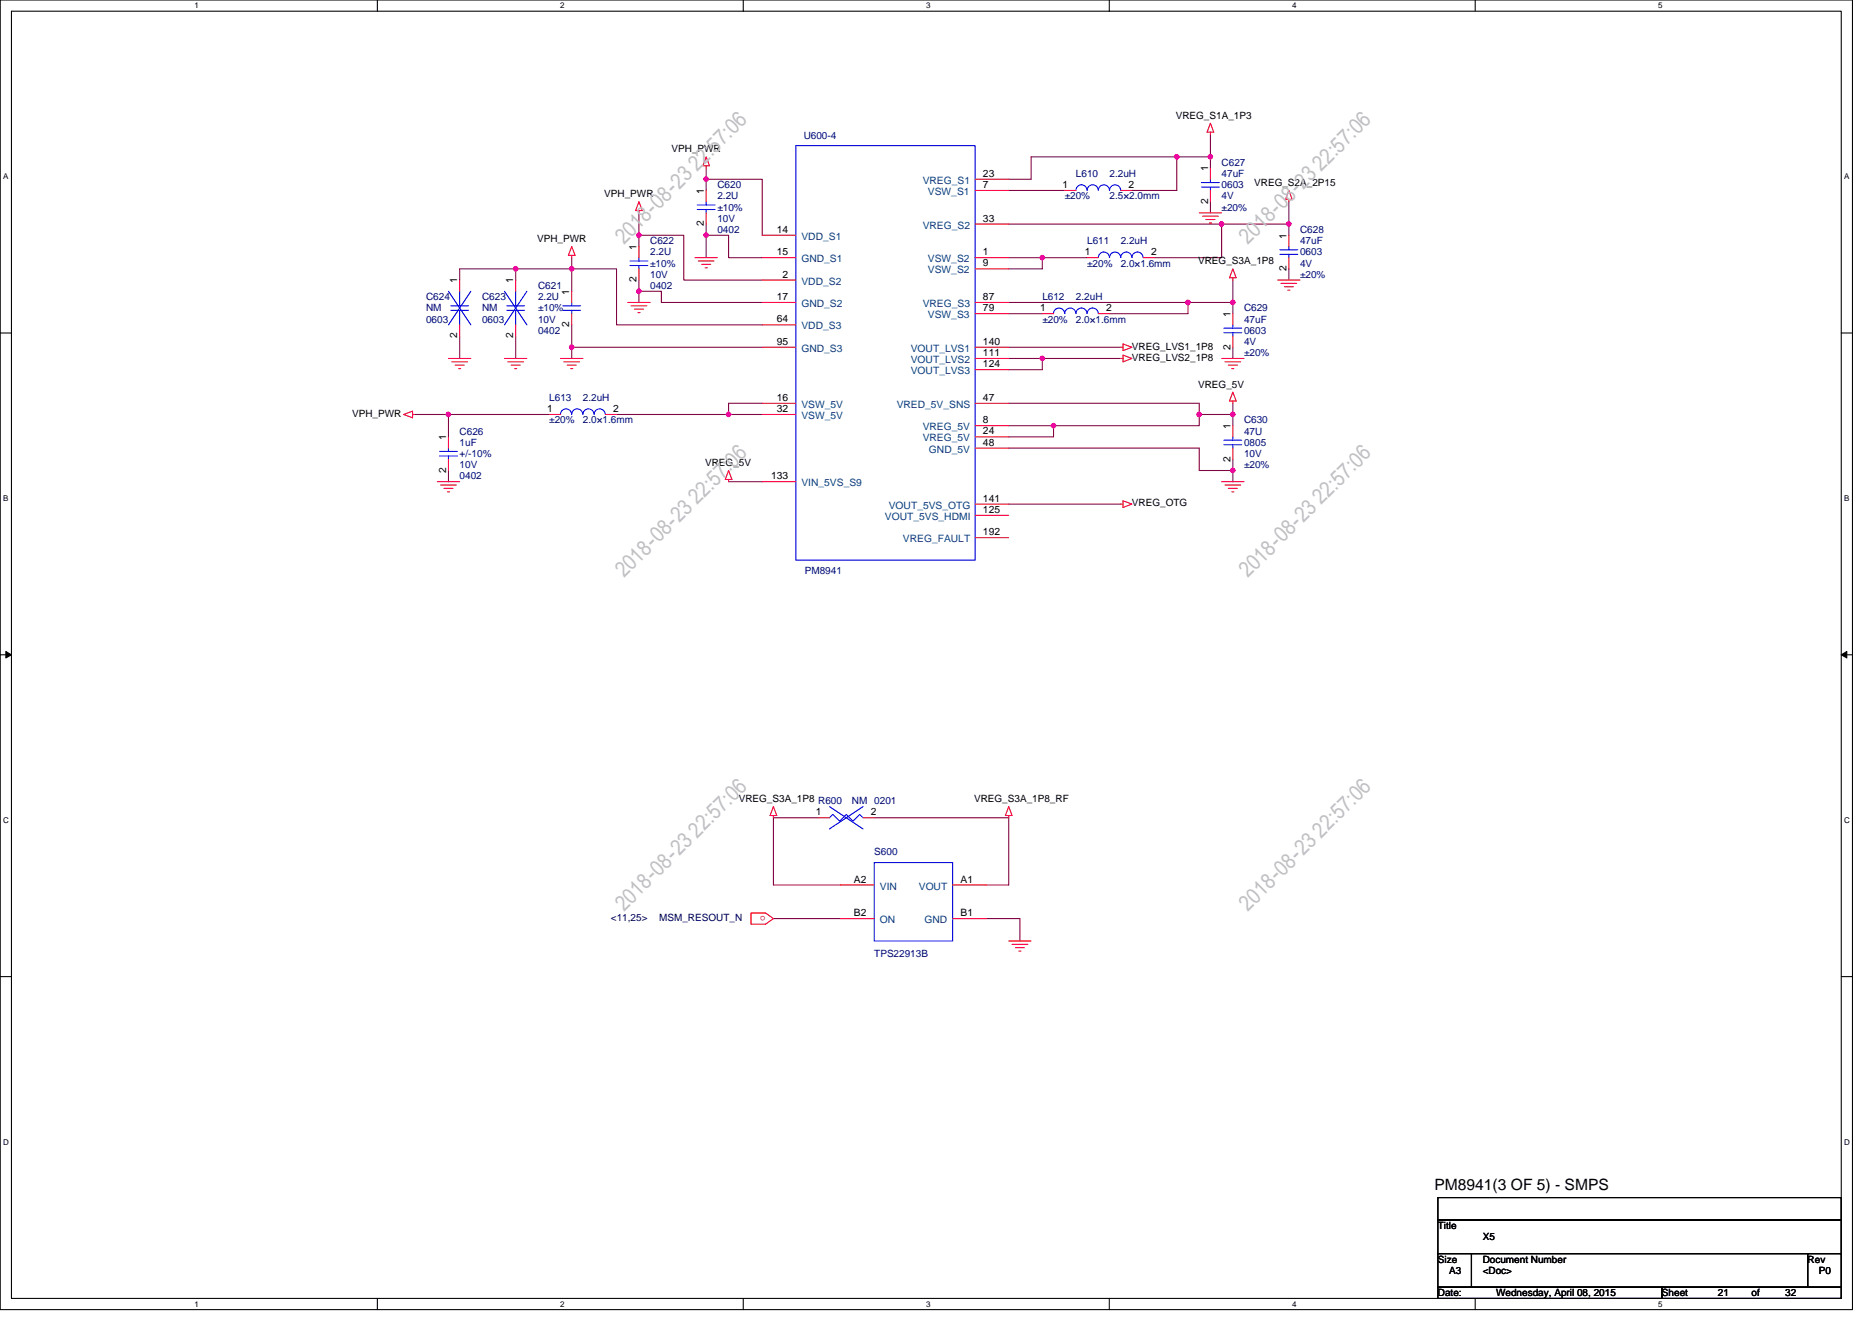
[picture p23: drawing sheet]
<svg xmlns="http://www.w3.org/2000/svg" width="297mm" height="210mm" viewBox="0 0 297 210" stroke-linecap="round" stroke-linejoin="round" font-family="sans-serif">
<defs><g id="words">
<g font-size="3.5" fill="#c0c0c0">
<text x="99" y="38.9" transform="rotate(-45 99 38.9)">2018-08-23 22:57:06</text>
<text x="198" y="38.9" transform="rotate(-45 198 38.9)">2018-08-23 22:57:06</text>
<text x="99" y="91.8" transform="rotate(-45 99 91.8)">2018-08-23 22:57:06</text>
<text x="198" y="91.8" transform="rotate(-45 198 91.8)">2018-08-23 22:57:06</text>
<text x="99" y="144.7" transform="rotate(-45 99 144.7)">2018-08-23 22:57:06</text>
<text x="198" y="144.7" transform="rotate(-45 198 144.7)">2018-08-23 22:57:06</text>
</g>
<text font-size="2.5" x="227.6" y="188.9">PM8941(3 OF 5) - SMPS</text>
<g font-size="1.6" fill="#000080">
<text x="127.5" y="22">U600-4</text>
<text x="113.8" y="29.9">C620</text>
<text x="170.7" y="28.1">L610</text>
<text x="176.1" y="28.1">2.2uH</text>
<text x="193.8" y="26.3">C627</text>
<text x="193.8" y="28.1">47uF</text>
<text x="193.8" y="29.9">0603</text>
<text x="113.8" y="31.6">2.2U</text>
<text x="113.8" y="35.2">10V</text>
<text x="113.8" y="33.4">±10%</text>
<text x="168.9" y="31.6">±20%</text>
<text x="176.1" y="31.6">2.5×2.0mm</text>
<text x="193.8" y="31.6">4V</text>
<text x="193.8" y="33.4">±20%</text>
<text x="103.2" y="38.8">C622</text>
<text x="103.2" y="40.5">2.2U</text>
<text x="113.8" y="37">0402</text>
<text x="172.5" y="38.8">L611</text>
<text x="177.8" y="38.8">2.2uH</text>
<text x="206.3" y="37">C628</text>
<text x="206.3" y="38.8">47uF</text>
<text x="206.3" y="40.5">0603</text>
<text x="67.6" y="47.6">C624</text>
<text x="76.5" y="47.6">C623</text>
<text x="85.4" y="45.9">C621</text>
<text x="85.4" y="47.6">2.2U</text>
<text x="103.2" y="45.9">0402</text>
<text x="103.2" y="44.1">10V</text>
<text x="103.2" y="42.3">±10%</text>
<text x="165.4" y="47.6">L612</text>
<text x="170.7" y="47.6">2.2uH</text>
<text x="172.5" y="42.3">±20%</text>
<text x="177.8" y="42.3">2.0×1.6mm</text>
<text x="206.3" y="42.3">4V</text>
<text x="206.3" y="44.1">±20%</text>
<text x="67.6" y="49.4">NM</text>
<text x="67.6" y="51.2">0603</text>
<text x="76.5" y="49.4">NM</text>
<text x="76.5" y="51.2">0603</text>
<text x="85.4" y="53">0402</text>
<text x="85.4" y="51.2">10V</text>
<text x="85.4" y="49.4">±10%</text>
<text x="165.4" y="51.2">±20%</text>
<text x="170.7" y="51.2">2.0×1.6mm</text>
<text x="197.4" y="49.4">C629</text>
<text x="197.4" y="51.2">47uF</text>
<text x="197.4" y="53">0603</text>
<text x="197.4" y="54.8">4V</text>
<text x="197.4" y="56.5">±20%</text>
<text x="87.2" y="63.6">L613</text>
<text x="92.5" y="63.6">2.2uH</text>
<text x="72.9" y="69">C626</text>
<text x="72.9" y="70.8">1uF</text>
<text x="87.2" y="67.2">±20%</text>
<text x="92.5" y="67.2">2.0×1.6mm</text>
<text x="197.4" y="67.2">C630</text>
<text x="197.4" y="69">47U</text>
<text x="197.4" y="70.8">0805</text>
<text x="72.9" y="76.1">0402</text>
<text x="72.9" y="74.3">10V</text>
<text x="72.9" y="72.5">+/-10%</text>
<text x="197.4" y="72.5">10V</text>
<text x="197.4" y="74.3">±20%</text>
<text x="127.7" y="91">PM8941</text>
<text x="135.2" y="127.7">NM 0201</text>
<text x="138.7" y="135.7">S600</text>
<text x="138.7" y="151.8">TPS22913B</text>
</g>
<g font-size="1.6">
<text x="186.6" y="18.8">VREG_S1A_1P3</text>
<text x="106.5" y="24.2">VPH_PWR</text>
<text x="156" y="29.8">7</text>
<text x="156" y="28.1">23</text>
<text x="168.6" y="29.8">1</text>
<text x="179.1" y="29.8">2</text>
<text x="191.7" y="27.2" transform="rotate(-90 191.7 27.2)">1</text>
<text x="199" y="29.5">VREG_S2A_2P15</text>
<text x="95.9" y="31.3">VPH_PWR</text>
<text x="111.7" y="35.9" transform="rotate(-90 111.7 35.9)">2</text>
<text x="111.7" y="30.8" transform="rotate(-90 111.7 30.8)">1</text>
<text x="156" y="35.2">33</text>
<text x="191.7" y="32.4" transform="rotate(-90 191.7 32.4)">2</text>
<text x="85.2" y="38.4">VPH_PWR</text>
<text x="101" y="39.6" transform="rotate(-90 101 39.6)">1</text>
<text x="123.3" y="37">14</text>
<text x="123.3" y="40.5">15</text>
<text x="156" y="40.5">1</text>
<text x="172.1" y="40.5">1</text>
<text x="182.6" y="40.5">2</text>
<text x="190.1" y="42">VREG_S3A_1P8</text>
<text x="204.1" y="37.9" transform="rotate(-90 204.1 37.9)">1</text>
<text x="72.6" y="45" transform="rotate(-90 72.6 45)">1</text>
<text x="81.4" y="45" transform="rotate(-90 81.4 45)">1</text>
<text x="90.3" y="46.8" transform="rotate(-90 90.3 46.8)">1</text>
<text x="101" y="44.8" transform="rotate(-90 101 44.8)">2</text>
<text x="123.3" y="47.6">17</text>
<text x="124.1" y="44.1">2</text>
<text x="156" y="42.3">9</text>
<text x="156" y="47.6">87</text>
<text x="204.1" y="43.1" transform="rotate(-90 204.1 43.1)">2</text>
<text x="72.6" y="53.7" transform="rotate(-90 72.6 53.7)">2</text>
<text x="81.4" y="53.7" transform="rotate(-90 81.4 53.7)">2</text>
<text x="90.3" y="51.9" transform="rotate(-90 90.3 51.9)">2</text>
<text x="123.3" y="51.2">64</text>
<text x="156" y="49.4">79</text>
<text x="165" y="49.4">1</text>
<text x="175.5" y="49.4">2</text>
<text x="195.2" y="50.3" transform="rotate(-90 195.2 50.3)">1</text>
<text x="123.3" y="54.7">95</text>
<text x="156" y="54.7">140</text>
<text x="156" y="56.5">111</text>
<text x="156" y="58.3">124</text>
<text x="179.6" y="55.5">VREG_LVS1_1P8</text>
<text x="179.6" y="57.3">VREG_LVS2_1P8</text>
<text x="195.2" y="55.5" transform="rotate(-90 195.2 55.5)">2</text>
<text x="86.8" y="65.4">1</text>
<text x="97.3" y="65.4">2</text>
<text x="123.3" y="63.6">16</text>
<text x="123.3" y="65.4">32</text>
<text x="156" y="63.6">47</text>
<text x="190.1" y="61.5">VREG_5V</text>
<text x="55.9" y="66.1">VPH_PWR</text>
<text x="70.8" y="69.9" transform="rotate(-90 70.8 69.9)">1</text>
<text x="156" y="67.2">8</text>
<text x="156" y="69">24</text>
<text x="156" y="70.7">48</text>
<text x="195.2" y="68.1" transform="rotate(-90 195.2 68.1)">1</text>
<text x="70.8" y="75.1" transform="rotate(-90 70.8 75.1)">2</text>
<text x="111.9" y="74">VREG_5V</text>
<text x="122.4" y="76.1">133</text>
<text x="195.2" y="73.3" transform="rotate(-90 195.2 73.3)">2</text>
<text x="156" y="81.4">125</text>
<text x="156" y="79.6">141</text>
<text x="179.6" y="80.4">VREG_OTG</text>
<text x="156" y="85">192</text>
<text x="117.2" y="127.3">VREG_S3A_1P8 R600</text>
<text x="129.5" y="129.4">1</text>
<text x="138.2" y="129.4">2</text>
<text x="154.6" y="127.3">VREG_S3A_1P8_RF</text>
<text x="135.5" y="140.1">A2</text>
<text x="152.4" y="140.1">A1</text>
<text x="135.5" y="145.4">B2</text>
<text x="152.4" y="145.4">B1</text>
<text x="228.2" y="195.1">Title</text>
<text x="235.3" y="196.8">X5</text>
<text x="228.2" y="200.4">Size</text>
<text x="229.9" y="202.2">A3</text>
<text x="235.3" y="200.4">Document Number</text>
<text x="235.3" y="202.2">&lt;Doc&gt;</text>
<text x="286.8" y="200.4">Rev</text>
<text x="288.6" y="202.2">P0</text>
<text x="228.2" y="205.7">Date:</text>
<text x="237.4" y="205.7">Wednesday, April 08, 2015</text>
<text x="263.7" y="205.7">Sheet</text>
<text x="272.6" y="205.7">21</text>
<text x="277.9" y="205.7">of</text>
<text x="283.3" y="205.7">32</text>
</g>
<g font-size="1.6" fill="#004080">
<text x="146.4" y="29.2">VREG_S1</text>
<text x="147.2" y="30.9">VSW_S1</text>
<text x="127.2" y="38.1">VDD_S1</text>
<text x="127.2" y="41.6">GND_S1</text>
<text x="146.4" y="36.3">VREG_S2</text>
<text x="147.2" y="41.6">VSW_S2</text>
<text x="127.2" y="45.2">VDD_S2</text>
<text x="147.2" y="43.4">VSW_S2</text>
<text x="127.2" y="48.7">GND_S2</text>
<text x="127.2" y="52.3">VDD_S3</text>
<text x="146.4" y="48.7">VREG_S3</text>
<text x="147.2" y="50.5">VSW_S3</text>
<text x="127.2" y="55.8">GND_S3</text>
<text x="144.5" y="55.8">VOUT_LVS1</text>
<text x="144.5" y="57.6">VOUT_LVS2</text>
<text x="144.5" y="59.4">VOUT_LVS3</text>
<text x="127.2" y="64.7">VSW_5V</text>
<text x="142.3" y="64.7">VRED_5V_SNS</text>
<text x="127.2" y="66.5">VSW_5V</text>
<text x="146.4" y="68.3">VREG_5V</text>
<text x="146.4" y="70.1">VREG_5V</text>
<text x="147.4" y="71.8">GND_5V</text>
<text x="127.2" y="77.2">VIN_5VS_S9</text>
<text x="140.4" y="82.5">VOUT_5VS_HDMI</text>
<text x="141" y="80.7">VOUT_5VS_OTG</text>
<text x="143.3" y="86.1">VREG_FAULT</text>
<text x="139.6" y="141.2">VIN</text>
<text x="145.8" y="141.2">VOUT</text>
<text x="139.6" y="146.5">ON</text>
<text x="146.7" y="146.5">GND</text>
</g>
<g font-size="1.6" fill="#000040">
<text x="96.9" y="146.2">&lt;11,25&gt;</text>
<text x="104.6" y="146.2">MSM_RESOUT_N</text>
</g>
<text font-size="1.6" fill="#f00" x="121.5" y="145.4" transform="rotate(180 121.5 145.4)">o</text>
<g font-size="1.3">
<text x="30.8" y="1.3">1</text>
<text x="88.9" y="1.3">2</text>
<text x="147" y="1.3">3</text>
<text x="205" y="1.3">4</text>
<text x="263.1" y="1.3">5</text>
<text x=".5" y="28.4">A</text>
<text x="292.6" y="28.4">A</text>
<text x=".5" y="79.5">B</text>
<text x="292.6" y="79.5">B</text>
<text x=".5" y="130.6">C</text>
<text x="292.6" y="130.6">C</text>
<text x=".5" y="181.7">D</text>
<text x="292.6" y="181.7">D</text>
<text x="30.8" y="207.4">1</text>
<text x="88.9" y="207.4">2</text>
<text x="147" y="207.4">3</text>
<text x="205" y="207.4">4</text>
<text x="263.1" y="207.4">5</text>
</g>
</g></defs>
<path d="M0 0h293.9v207.9h-293.9zM1.8 1.8h290.4v204.3h-290.4z" fill="none" stroke="#000" stroke-width=".17"/>
<g fill="#fff">
<path d="M30.8 .2h.7v1.4h-.7z"/>
<path d="M30.8 206.3h.7v1.4h-.7z"/>
</g>
<path d="M59.9 0v1.8M59.9 206.1v1.8" fill="none" stroke="#000" stroke-width=".17"/>
<g fill="#fff">
<path d="M88.9 .2h.7v1.4h-.7z"/>
<path d="M88.9 206.3h.7v1.4h-.7z"/>
</g>
<path d="M117.9 0v1.8M117.9 206.1v1.8" fill="none" stroke="#000" stroke-width=".17"/>
<g fill="#fff">
<path d="M147 .2h.7v1.4h-.7z"/>
<path d="M147 206.3h.7v1.4h-.7z"/>
</g>
<path d="M176 0v1.8M176 206.1v1.8" fill="none" stroke="#000" stroke-width=".17"/>
<g fill="#fff">
<path d="M205 .2h.7v1.4h-.7z"/>
<path d="M205 206.3h.7v1.4h-.7z"/>
</g>
<path d="M234.1 0v1.8M234.1 206.1v1.8" fill="none" stroke="#000" stroke-width=".17"/>
<g fill="#fff">
<path d="M263.1 .2h.7v1.4h-.7z"/>
<path d="M263.1 206.3h.7v1.4h-.7z"/>
<path d="M.5 27.3h.8v1.4h-.8z"/>
<path d="M292.6 27.3h.9v1.4h-.9z"/>
<path d="M.5 78.4h.8v1.4h-.8z"/>
<path d="M292.6 78.4h.9v1.4h-.9z"/>
</g>
<path d="M0 52.9h1.8M292.2 52.9h1.7" fill="none" stroke="#000" stroke-width=".17"/>
<g fill="#fff">
<path d="M.5 129.5h.9v1.4h-.9z"/>
<path d="M292.6 129.5h.9v1.4h-.9z"/>
</g>
<path d="M0 103.9h1.8M292.2 103.9h1.7" fill="none" stroke="#000" stroke-width=".17"/>
<path d="M.9 103.4l.9 .5-.9 .5zM292.2 103.9l.8-.5v1z" fill="#000" stroke="#000" stroke-width=".16"/>
<g fill="#fff">
<path d="M.5 180.5h.9v1.4h-.9z"/>
<path d="M292.6 180.5h.9v1.4h-.9z"/>
</g>
<path d="M0 155h1.8M292.2 155h1.7M228.2 190.1h64v3.5h-64zM228.2 193.6h64v5.4h-64zM228.2 199h5.3v5.3h-5.3zM233.5 199h53.3v5.3h-53.3zM286.8 199h5.4v5.3h-5.4zM228.2 204.3h35.5v1.8h-35.5zM263.7 204.3h28.5v1.8h-28.5z" fill="none" stroke="#000" stroke-width=".17"/>
<g fill="none" stroke="#800040" stroke-width=".17">
<path d="M101.4 33.8v3.5M101.4 37.3v1.8M101.4 37.3h7.1v7.1h12.4M112.1 28.4v1.8M112.1 35.6v1.7M112.1 37.3v3.6M112.1 28.4h8.8v8.9M112.1 37.3h3.5v3.6h5.3M112.1 26.7v1.7M160.1 35.6h33.7M160.1 30.2h8.8M186.7 24.9h5.4"/>
<path d="M186.7 24.9v5.3h-7.1M186.7 24.9h-23.1v3.5h-3.5M192.1 32v1.8M192.1 21.3v5.4M204.5 32v3.6M204.5 35.6v1.7M204.5 35.6h-10.7v5.3M72.9 53.3v3.6M81.8 42.7v1.7M81.8 53.3v3.6M90.7 42.7v3.5M90.7 42.7h7.1v8.9h23.1"/>
<path d="M90.7 55.1h30.2M90.7 40.9v1.8M90.7 51.6v3.5M90.7 55.1v1.8M90.7 42.7h-17.8v1.7M101.4 44.4v1.8M101.4 46.2v1.8M101.4 46.2h3.5v1.8h16M160.1 55.1h17.7M160.1 40.9h5.3M160.1 49.8h5.3M160.1 56.9h5.3"/>
<path d="M160.1 48h28.4M165.4 56.9h12.4M165.4 40.9v1.8h-5.3M165.4 56.9v1.8h-5.3M165.4 40.9h7.1M183.2 40.9h10.6M188.5 48h7.1M188.5 48v1.8h-12.4M195.6 44.5v3.5M195.6 55.1v1.8M195.6 48v1.8M204.5 42.7v1.7"/>
<path d="M65.8 65.8h5.4M71.2 65.8h16M71.2 65.8v3.5M71.2 74.7v1.8M97.8 65.8h23.1M115.6 76.5h5.3M120.9 64h-5.3v1.8M160.1 71.1h30.2v3.6h5.3M160.1 64h30.2v1.8M160.1 67.6h7.1M167.2 67.6v1.7h-7.1M190.3 65.8h5.3"/>
<path d="M190.3 65.8v1.8h-23.1M195.6 65.8v1.8M195.6 72.9v1.8M195.6 74.7v1.8M195.6 64v1.8M160.1 80h17.7M129.8 129.8h-7.1v10.7h10.7M138.7 129.8h21.4v10.7h-3.6M122.7 145.8h10.7M156.5 145.8h5.3v3.6"/>
</g>
<g fill="#f0f" stroke="#f0f" stroke-width=".17">
<circle cx="112" cy="28.4" r=".35"/>
<circle cx="112" cy="37.3" r=".35"/>
<circle cx="101.4" cy="37.3" r=".35"/>
<circle cx="101.4" cy="46.2" r=".35"/>
<circle cx="90.7" cy="42.7" r=".35"/>
<circle cx="90.7" cy="55.1" r=".35"/>
<circle cx="81.8" cy="42.7" r=".35"/>
<circle cx="115.6" cy="65.8" r=".35"/>
<circle cx="71.1" cy="65.8" r=".35"/>
<circle cx="186.7" cy="24.9" r=".35"/>
<circle cx="192.1" cy="24.9" r=".35"/>
<circle cx="193.8" cy="35.5" r=".35"/>
<circle cx="204.5" cy="35.5" r=".35"/>
<circle cx="165.4" cy="40.9" r=".35"/>
<circle cx="195.6" cy="48" r=".35"/>
<circle cx="188.5" cy="48" r=".35"/>
<circle cx="165.4" cy="56.9" r=".35"/>
<circle cx="167.2" cy="67.6" r=".35"/>
<circle cx="190.3" cy="65.8" r=".35"/>
<circle cx="195.6" cy="65.8" r=".35"/>
<circle cx="195.6" cy="74.7" r=".35"/>
</g>
<g fill="none" stroke="#f00" stroke-width=".17">
<path d="M192.1 19.6l.5 1.4h-1.1zM90.7 39.1l.5 1.4h-1zM101.4 33.4v.4M101.4 39.1v1.8M101.4 32l.5 1.4h-1zM112.1 24.9l.5 1.4h-1.1zM112.1 26.3v.4M112.1 30.2v1.8M112.1 33.8v1.8M120.9 37.3h5.4M154.7 28.4h5.4M154.7 30.2h5.4"/>
<path d="M154.7 35.6h5.4M168.9 30.2h1.8M177.8 30.2h1.8M190.3 33.8h3.5M190.8 34.3h2.5M191.3 34.8h1.5M191.9 35.4h.3M192.1 26.7v1.7M192.1 30.2v1.8M192.1 21v.3M204.5 30.2l.5 1.4h-1zM204.5 31.6v.4"/>
<path d="M204.5 37.3v1.8M71.2 56.9h3.5M71.7 57.4h2.5M72.2 58h1.5M72.8 58.5h.3M72.9 44.4v1.8M72.9 51.6v1.7M80 56.9h3.6M80.6 57.4h2.5M81.1 58h1.4M81.7 58.5h.3M81.8 44.4v1.8"/>
<path d="M81.8 51.6v1.7M88.9 56.9h3.6M89.5 57.4h2.5M90 58h1.4M90.5 58.5h.4M90.7 40.5v.4M90.7 46.2v1.8M90.7 49.8v1.8M99.6 48h3.6M100.1 48.5h2.5M100.7 49.1h1.4M101.2 49.6h.4"/>
<path d="M101.4 42.7v1.7M110.3 40.9h3.5M110.8 41.4h2.5M111.3 42h1.5M111.9 42.5h.3M120.9 40.9h5.4M120.9 44.4h5.4M120.9 48h5.4M120.9 51.6h5.4M120.9 55.1h5.4M154.7 40.9h5.4M154.7 42.7h5.4"/>
<path d="M154.7 48h5.4M154.7 49.8h5.4M154.7 55.1h5.4M154.7 56.9h5.4M154.7 58.7h5.4M165.4 49.8h1.8M172.5 40.9h1.8M174.3 49.8h1.8M177.8 56.9h.4M177.8 55.1h.4M178.2 56.4l1.4 .5-1.4 .5zM178.2 54.6l1.4 .5-1.4 .5z"/>
<path d="M181.4 40.9h1.8M193.8 56.9h3.6M194.4 57.4h2.5M194.9 58h1.4M195.4 58.5h.4M195.6 49.8v1.8M195.6 53.3v1.8M195.6 42.7l.5 1.4h-1zM195.6 44.1v.3M202.7 44.4h3.6M203.3 45h2.5M203.8 45.5h1.4"/>
<path d="M204.3 46.1h.4M204.5 40.9v1.8M64 65.8l1.5-.5v1zM65.5 65.8h.3M69.4 76.5h3.5M69.9 77h2.5M70.4 77.5h1.5M71 78.1h.3M71.2 69.3v1.8M71.2 72.9v1.8M87.2 65.8h1.7M96.1 65.8h1.7"/>
<path d="M115.6 74.7l.5 1.4h-1zM115.6 76.1v.4M120.9 64h5.4M120.9 65.8h5.4M120.9 76.5h5.4M154.7 64h5.4M154.7 67.6h5.4M154.7 69.3h5.4M154.7 71.1h5.4M178.2 79.5l1.4 .5-1.4 .5zM193.8 76.5h3.6M194.4 77h2.5"/>
<path d="M194.9 77.5h1.4M195.4 78.1h.4M195.6 67.6v1.7M195.6 71.1v1.8M195.6 62.2l.5 1.4h-1zM195.6 63.6v.4M154.7 80h5.4M154.7 81.8h5.4M154.7 85.3h5.4M177.8 80h.4M122.7 128l.6 1.4h-1.1zM122.7 129.4v.4"/>
<path d="M129.8 129.8h1.8M136.9 129.8h1.8M160.1 128l.5 1.4h-1.1zM160.1 129.4v.4M119.2 144.9h2.3l1.2 .9-1.2 .9h-2.3zM133.4 140.5h5.3M133.4 145.8h5.3M151.2 140.5h5.3M151.2 145.8h5.3M160.1 149.4h3.5M160.6 149.9h2.5M161.1 150.4h1.5"/>
<path d="M161.7 151h.3"/>
</g>
<g fill="none" stroke="#00f" stroke-width=".17">
<path d="M110.6 32.5h2.9M110.6 33.3h2.9M112.1 32v.5M112.1 33.3v.5M126.3 23.1h28.4v65.8h-28.4zM172.5 30.2a.88 .88 0 0 0-.9-.9 .88 .88 0 0 0-.9 .9M177.8 30.2a.89 .89 0 0 0-.9-.9 .89 .89 0 0 0-.9 .9 .89 .89 0 0 0-.8-.9 .89 .89 0 0 0-.9 .9 .88 .88 0 0 0-.9-.9 .88 .88 0 0 0-.9 .9M190.6 29h2.9M190.6 29.7h2.9M192.1 28.4v.6M192.1 29.7v.5M203.1 39.6h2.8"/>
<path d="M204.5 39.1v.5M71.2 46.2l3.5 5.4M71.5 48.5h2.9M71.5 49.3h2.9M72.9 46.2v2.3M72.9 49.3v2.3M74.7 46.2l-3.5 5.4M80 46.2l3.6 5.4M80.4 48.5h2.8M80.4 49.3h2.8M81.8 46.2v2.3M81.8 49.3v2.3"/>
<path d="M83.6 46.2l-3.6 5.4M89.3 48.5h2.8M89.3 49.3h2.8M90.7 48v.5M90.7 49.3v.5M100 41.4h2.8M100 42.1h2.8M101.4 40.9v.5M101.4 42.1v.6M167.2 49.8a.88 .88 0 0 1 .8-.9 .88 .88 0 0 1 .9 .9M168.9 49.8a.88 .88 0 0 1 .9-.9 .88 .88 0 0 1 .9 .9M170.7 49.8a.88 .88 0 0 1 .9-.9 .88 .88 0 0 1 .9 .9"/>
<path d="M172.5 49.8a.88 .88 0 0 1 .9-.9 .88 .88 0 0 1 .9 .9M179.6 40.9a.89 .89 0 0 0-.9-.9 .89 .89 0 0 0-.9 .9 .89 .89 0 0 0-.9-.9 .89 .89 0 0 0-.9 .9 .88 .88 0 0 0-.8-.9 .88 .88 0 0 0-.9 .9M181.4 40.9a.88 .88 0 0 0-.9-.9 .88 .88 0 0 0-.9 .9M194.2 52.1h2.8M194.2 52.8h2.8M195.6 51.6v.5M195.6 52.8v.5M203.1 40.4h2.8M204.5 40.4v.5M69.7 71.6h2.9M69.7 72.4h2.9M71.2 71.1v.5"/>
<path d="M71.2 72.4v.5M88.9 65.8a.88 .88 0 0 1 .9-.9 .88 .88 0 0 1 .9 .9M90.7 65.8a.88 .88 0 0 1 .9-.9 .88 .88 0 0 1 .9 .9M92.5 65.8a.88 .88 0 0 1 .9-.9 .88 .88 0 0 1 .9 .9M94.3 65.8a.88 .88 0 0 1 .9-.9 .88 .88 0 0 1 .8 .9M194.2 69.9h2.8M194.2 70.6h2.8M195.6 69.3v.6M195.6 70.6v.5M131.6 128l5.3 3.6M131.6 129.8l.5-.5 1.1 1 1.1-1 1 1 1.1-1 .5 .5M136.9 128l-5.3 3.6"/>
<path d="M138.7 136.9h12.5v12.5h-12.5z"/>
</g>
<use href="#words"/>
</svg>
